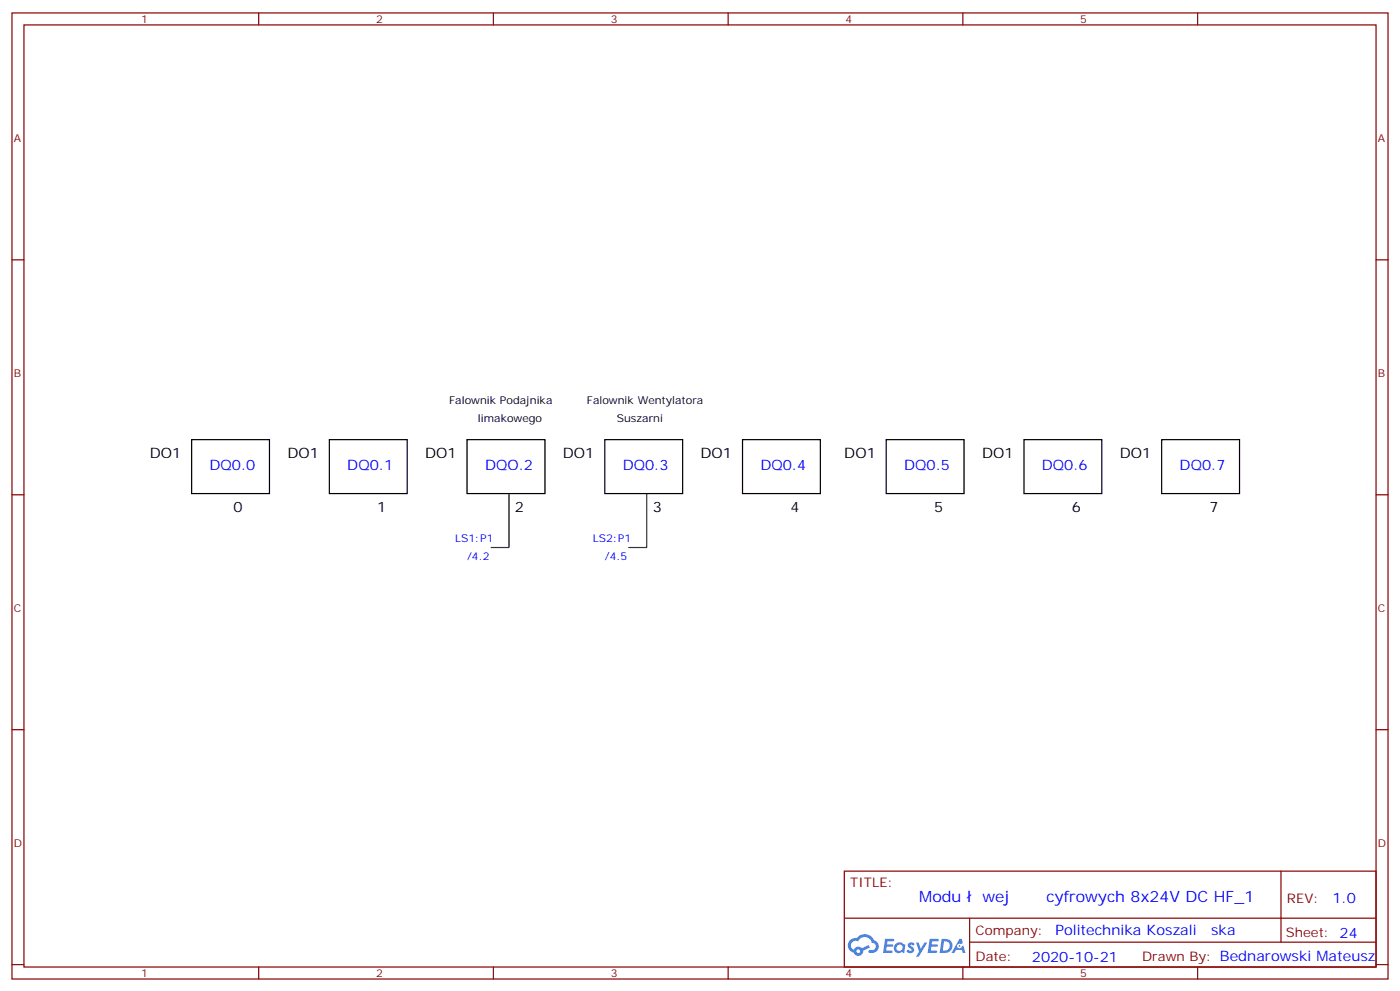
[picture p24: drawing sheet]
<svg xmlns="http://www.w3.org/2000/svg" width="412mm" height="292mm" viewBox="0 0 412 292" stroke-linecap="round" stroke-linejoin="round" font-family="sans-serif">
<defs><g id="words">
<g font-size="4.6" fill="#00f">
<text x="270.8" y="265.4">Modu</text>
<text x="289.4" y="265.4">wejᖱ܀ cyfrowych 8x24V DC HF_1</text>
</g>
<g font-size="4.2">
<text x="44.1" y="134.7">DO1</text>
<text x="84.7" y="134.7">DO1</text>
<text x="125.2" y="134.7">DO1</text>
<text x="165.8" y="134.7">DO1</text>
<text x="206.4" y="134.7">DO1</text>
<text x="248.7" y="134.7">DO1</text>
<text x="289.3" y="134.7">DO1</text>
<text x="329.8" y="134.7">DO1</text>
<text x="68.8" y="150.6">0</text>
<text x="111.1" y="150.6">1</text>
<text x="151.7" y="150.6">2</text>
<text x="192.3" y="150.6">3</text>
<text x="232.8" y="150.6">4</text>
<text x="275.2" y="150.6">5</text>
<text x="315.7" y="150.6">6</text>
<text x="356.3" y="150.6">7</text>
</g>
<g font-size="4.2" fill="#00f">
<text x="61.7" y="138.2">DQ0.0</text>
<text x="102.3" y="138.2">DQ0.1</text>
<text x="142.9" y="138.2">DQO.2</text>
<text x="183.4" y="138.2">DQ0.3</text>
<text x="224" y="138.2">DQ0.4</text>
<text x="266.3" y="138.2">DQ0.5</text>
<text x="306.9" y="138.2">DQ0.6</text>
<text x="347.5" y="138.2">DQ0.7</text>
<text x="392.5" y="265.7">1.0</text>
<text x="310.9" y="275.2">Politechnika Koszali</text>
<text x="356.8" y="275.2">ska</text>
<text x="304" y="283">2020-10-21</text>
</g>
<g font-size="3.9" fill="#800">
<text x="250.5" y="261">TITLE:</text>
<text x="379.1" y="265.7">REV:</text>
<text x="287.4" y="275.2">Company:</text>
<text x="378.7" y="275.8">Sheet: 24</text>
<text x="287.4" y="282.9">Date:</text>
<text x="336.4" y="282.9">Drawn By: Bednarowski Mateusz</text>
</g>
<g font-size="3.2" fill="#800">
<text x="41.6" y="6.8">1</text>
<text x="110.8" y="6.8">2</text>
<text x="179.9" y="6.8">3</text>
<text x="249.1" y="6.8">4</text>
<text x="318.2" y="6.8">5</text>
<text x="4.1" y="41.9">A</text>
<text x="405.9" y="41.9">A</text>
<text x="4.1" y="111.1">B</text>
<text x="405.9" y="111.1">B</text>
<text x="4.1" y="180.2">C</text>
<text x="405.9" y="180.2">C</text>
<text x="4.1" y="249.3">D</text>
<text x="405.9" y="249.3">D</text>
<text x="41.6" y="287.6">1</text>
<text x="110.8" y="287.6">2</text>
<text x="179.9" y="287.6">3</text>
<text x="249.1" y="287.6">4</text>
<text x="318.2" y="287.6">5</text>
</g>
<g font-size="3.2">
<text x="132.3" y="118.8">Falownik Podajnika</text>
<text x="172.9" y="118.8">Falownik Wentylatora</text>
<text x="140.8" y="124.1">limakowego</text>
<text x="181.7" y="124.1">Suszarni</text>
</g>
<g font-size="3.2" fill="#00f">
<text x="134.1" y="159.4">LS1:P1</text>
<text x="174.6" y="159.4">LS2:P1</text>
<text x="137.6" y="164.7">/4.2</text>
<text x="178.2" y="164.7">/4.5</text>
</g>
</g></defs>
<g fill="none" stroke="#870000" stroke-width=".35">
<path d="M3.5 3.8h405.4v284.3h-405.4zM7.1 7.3h398.2v277.3h-398.2zM76.2 3.8v3.5M145.3 3.8v3.5M214.5 3.8v3.5M283.6 3.8v3.5M352.8 3.8v3.5M3.5 76.5h3.6M405.3 76.5h3.6M3.5 145.6h3.6M405.3 145.6h3.6M3.5 214.8h3.6"/>
<path d="M405.3 214.8h3.6M248.7 256.4h156.6v28.2h-156.6zM377.3 256.4v20.9M248.7 270.2h156.5M285.6 277.3h119.6M285.6 270.2v14.2M3.5 283.9h3.6M76.2 284.6v3.5M145.3 284.6v3.5M214.5 284.6v3.5M283.6 284.6v3.5M352.8 284.6v3.5"/>
<path d="M405.3 283.9h3.6"/>
</g>
<g fill="#5487ff">
<path d="M267.7 277.6a1.22 1.22 0 0 1 1.7 .2l-.4 .6a.47 .47 0 0 0-.3-.4 .47 .47 0 0 0-.5 .2l.1 .2a1.14 1.14 0 0 1 .8 1.8 1.14 1.14 0 0 1-1.9 0l-.2-.2 .5-.6 .7 .5a.29 .29 0 0 0 .3-.3 .29 .29 0 0 0-.2-.3 1.04 1.04 0 0 1-.6-1.7z"/>
<path d="M260.7 276.3h2.4l.3 .2-.2 .5-1.8 .1-.1 .8h1.5l.3 .4-.3 .4h-1.6l-.2 1.1h1.7l.2 .3-.2 .3-2.6 .1z"/>
<path d="M273.8 276.3h2.4l.3 .2-.1 .5-1.8 .1-.2 .8h1.6l.3 .4-.4 .4h-1.6l-.1 1.1h1.7l.2 .3-.2 .3-2.6 .1z"/>
<path d="M282.6 276.3h.7l.3 1.3-.6 .3a.69 .69 0 0 0-1 .3 .69 .69 0 0 0 .4 .9 .69 .69 0 0 0 .9-.6l.5-.2 .6 2.2h-.8l-.2-.9h-1.8l-.5 .9h-.8z"/>
<path d="M269.8 277.4h.8l.6 1.8 1.1-1.8h.9l-2.6 4.2h-.8l.9-1.5z"/>
<path d="M277.4 276.3l-.6 4.2h1.3a2.11 2.11 0 0 0 2.5-2.1 2.11 2.11 0 0 0-2.5-2.1zM278.1 277.1a1.39 1.39 0 0 1 1.7 1.4 1.39 1.39 0 0 1-1.8 1.3h-.3z"/>
<path d="M263.7 277.9a1.54 1.54 0 0 0-.1 2.2 1.54 1.54 0 0 0 2.2 .1l.6 .3 .3-2.3-.2-.3h-.4a1.49 1.49 0 0 0-2.4 0zM264 278.9a.94 .94 0 0 1 1.8 0 .94 .94 0 0 1-1.8 0z"/>
<path d="M250.4 276.7a2.18 2.18 0 0 0 1.1 3.7 1.44 1.44 0 0 0 1.6 .9 1.44 1.44 0 0 0 1.2-1.4l2-1.1-.5-.7-1.9 1a1.47 1.47 0 0 0-2.4 .4 1.39 1.39 0 0 1-.7-1.9 1.39 1.39 0 0 1 2-.5 2.12 2.12 0 0 1 2.2-1.3 2.12 2.12 0 0 1 1.9 1.7 1.14 1.14 0 0 1 1.1 1.4 1.14 1.14 0 0 1-1.7 .7 .43 .43 0 0 0-.5 .4 .43 .43 0 0 0 .4 .5 1.98 1.98 0 0 0 2.5-1.2 1.98 1.98 0 0 0-1.2-2.6 3.1 3.1 0 0 0-5.3-.6l-.9 .1zM252.3 280a.55 .55 0 0 1 1.1 0 .55 .55 0 0 1-1.1 0z"/>
<circle cx="282.6" cy="278.4" r=".26"/>
</g>
<path d="M149.9 145.3v15.8h-5.3M190.5 145.3v15.8h-5.3" fill="none" stroke="#008700" stroke-width=".35"/>
<path d="M56.4 129.4h23v15.9h-23zM97 129.4h22.9v15.9h-22.9zM137.6 129.4h22.9v15.9h-22.9zM178.2 129.4h22.9v15.9h-22.9zM218.7 129.4h23v15.9h-23zM261.1 129.4h22.9v15.9h-22.9zM301.6 129.4h23v15.9h-23zM342.2 129.4h22.9v15.9h-22.9z" fill="none" stroke="#000" stroke-width=".35"/>
<use href="#words"/>
</svg>
